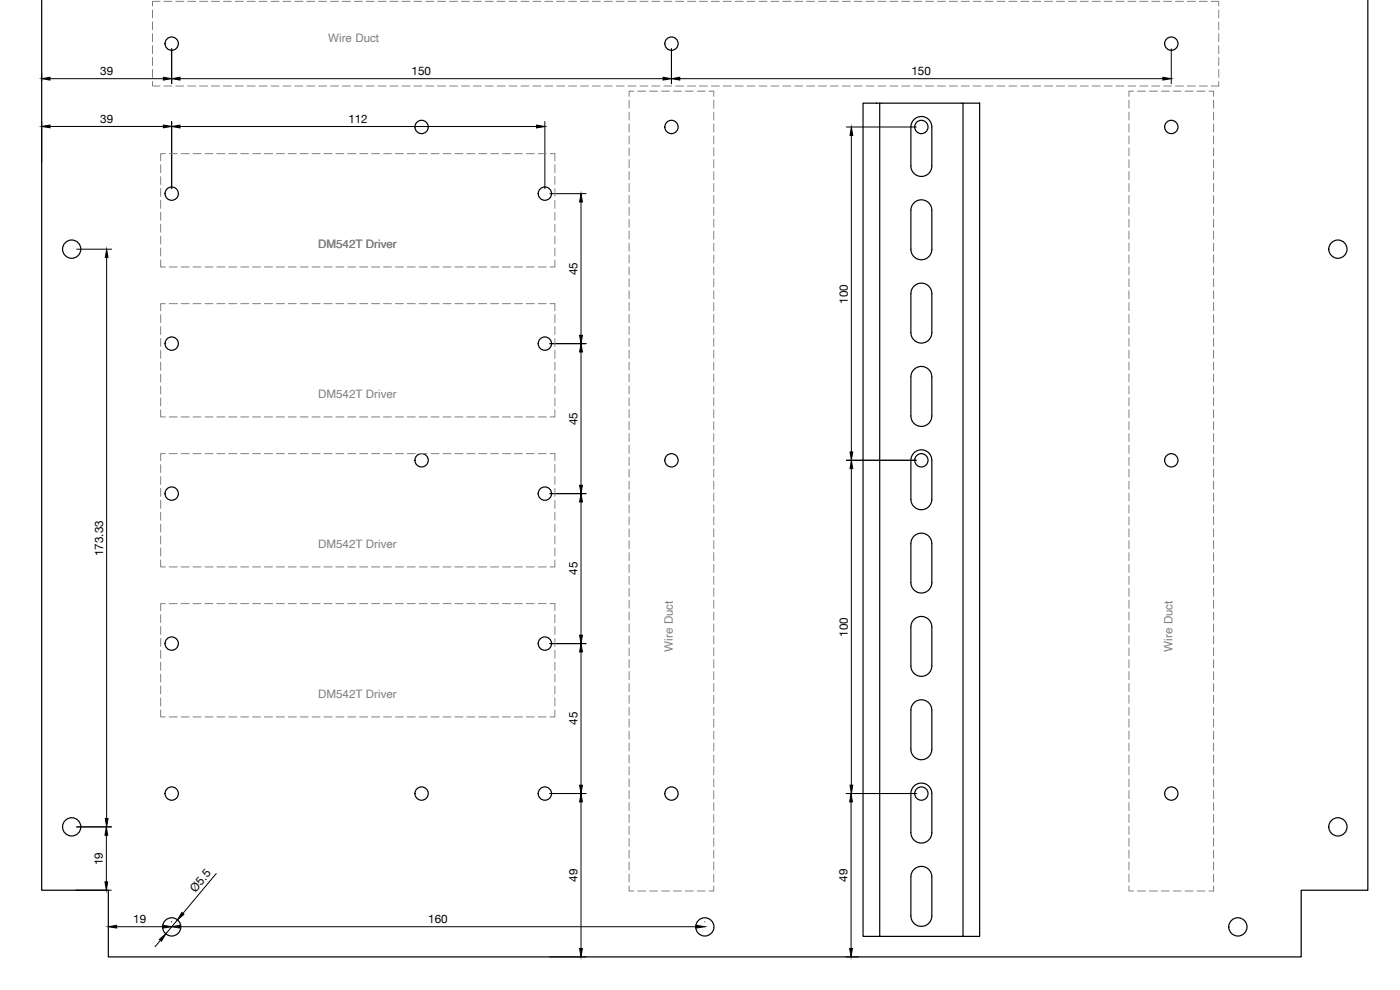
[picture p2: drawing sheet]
<svg xmlns="http://www.w3.org/2000/svg" width="420mm" height="297mm" viewBox="0 0 420 297" stroke-linecap="round" stroke-linejoin="round" font-family="sans-serif">
<defs><g id="words">
<g font-size="3.5" fill="#808080">
<text x="98.5" y="12.5">Wire Duct</text>
<text x="95.5" y="74.6">DM542T Driver</text>
<text x="95.5" y="119.6">DM542T Driver</text>
<text x="95.5" y="164.6">DM542T Driver</text>
<text x="201.9" y="195.5" transform="rotate(-90 201.9 195.5)">Wire Duct</text>
<text x="351.9" y="195.5" transform="rotate(-90 351.9 195.5)">Wire Duct</text>
<text x="95.5" y="209.6">DM542T Driver</text>
</g>
<g font-size="3.5">
<text x="30.1" y="22.6">39</text>
<text x="123.5" y="22.6">150</text>
<text x="273.5" y="22.6">150</text>
<text x="30.1" y="36.9">39</text>
<text x="104.5" y="37">112</text>
<text x="173.3" y="82.5" transform="rotate(-90 173.3 82.5)">45</text>
<text x="254.5" y="91.1" transform="rotate(-90 254.5 91.1)">100</text>
<text x="173.3" y="127.5" transform="rotate(-90 173.3 127.5)">45</text>
<text x="31" y="166.9" transform="rotate(-90 31 166.9)">173.33</text>
<text x="173.3" y="172.5" transform="rotate(-90 173.3 172.5)">45</text>
<text x="254.5" y="191.1" transform="rotate(-90 254.5 191.1)">100</text>
<text x="173.3" y="217.5" transform="rotate(-90 173.3 217.5)">45</text>
<text x="30.9" y="259.6" transform="rotate(-90 30.9 259.6)">19</text>
<text x="58.7" y="267.8" transform="rotate(-50 58.7 267.8)">Ø5.5</text>
<text x="173.3" y="264.5" transform="rotate(-90 173.3 264.5)">49</text>
<text x="254.4" y="264.5" transform="rotate(-90 254.4 264.5)">49</text>
<text x="40" y="277">19</text>
<text x="128.5" y="277">160</text>
</g>
</g></defs>
<!-- layer: Visible -->
<g fill="none" stroke="#000" stroke-width=".36">
<path d="M12.5 .1v267h20v20h358v-20h20v-267M259 31h5v250h-5zM264 31h25M274.3 35.9a3.1 3.1 0 0 1 3.4-.7 3.1 3.1 0 0 1 2 2.9v11.7a3.1 3.1 0 0 1-3.2 3.1 3.1 3.1 0 0 1-3.1-3.1v-11.7a3.1 3.1 0 0 1 .9-2.2zM289 31h5v250h-5zM274.3 60.9a3.1 3.1 0 0 1 3.4-.7 3.1 3.1 0 0 1 2 2.9v11.7a3.1 3.1 0 0 1-3.2 3.1 3.1 3.1 0 0 1-3.1-3.1v-11.7a3.1 3.1 0 0 1 .9-2.2zM274.3 85.9a3.1 3.1 0 0 1 3.4-.7 3.1 3.1 0 0 1 2 2.9v11.7a3.1 3.1 0 0 1-3.2 3.1 3.1 3.1 0 0 1-3.1-3.1v-11.7a3.1 3.1 0 0 1 .9-2.2zM274.3 110.9a3.1 3.1 0 0 1 3.4-.7 3.1 3.1 0 0 1 2 2.9v11.7a3.1 3.1 0 0 1-3.2 3.1 3.1 3.1 0 0 1-3.1-3.1v-11.7a3.1 3.1 0 0 1 .9-2.2zM273.4 149.8a3.1 3.1 0 0 0 3.1 3.1 3.1 3.1 0 0 0 3.2-3.1M273.4 149.8v-11.7a3.1 3.1 0 0 1 3.1-3.1 3.1 3.1 0 0 1 3.2 3.1v11.7M274.3 160.9a3.1 3.1 0 0 1 3.4-.7 3.1 3.1 0 0 1 2 2.9v11.7a3.1 3.1 0 0 1-3.2 3.1 3.1 3.1 0 0 1-3.1-3.1v-11.7a3.1 3.1 0 0 1 .9-2.2zM274.3 185.9a3.1 3.1 0 0 1 3.4-.7 3.1 3.1 0 0 1 2 2.9v11.7a3.1 3.1 0 0 1-3.2 3.1 3.1 3.1 0 0 1-3.1-3.1v-11.7a3.1 3.1 0 0 1 .9-2.2z"/>
<path d="M274.3 210.9a3.1 3.1 0 0 1 3.4-.7 3.1 3.1 0 0 1 2 2.9v11.7a3.1 3.1 0 0 1-3.2 3.2 3.1 3.1 0 0 1-3.1-3.2v-11.7a3.1 3.1 0 0 1 .9-2.2zM273.4 238.1a3.1 3.1 0 0 1 3.1-3.1 3.1 3.1 0 0 1 3.2 3.1M273.4 238.1v11.7M279.7 238.1v11.7M273.4 249.8a3.1 3.1 0 0 0 3.1 3.1 3.1 3.1 0 0 0 3.2-3.1M274.3 260.9a3.1 3.1 0 0 1 3.4-.7 3.1 3.1 0 0 1 2 2.9v11.7a3.1 3.1 0 0 1-3.2 3.1 3.1 3.1 0 0 1-3.1-3.1v-11.7a3.1 3.1 0 0 1 .9-2.2zM264 281h25"/>
<circle cx="51.5" cy="13.1" r="2"/>
<circle cx="201.5" cy="13.1" r="2"/>
<circle cx="351.5" cy="13.1" r="2"/>
<circle cx="126.5" cy="38.1" r="2"/>
<circle cx="201.5" cy="38.1" r="2"/>
<circle cx="276.5" cy="38.1" r="2"/>
<circle cx="351.5" cy="38.1" r="2"/>
<circle cx="51.5" cy="58.1" r="2"/>
<circle cx="163.5" cy="58.1" r="2"/>
<circle cx="21.5" cy="74.8" r="2.74"/>
<circle cx="401.5" cy="74.8" r="2.74"/>
<circle cx="51.5" cy="103.1" r="2"/>
<circle cx="163.5" cy="103.1" r="2"/>
<circle cx="126.5" cy="138.1" r="2"/>
<circle cx="201.5" cy="138.1" r="2"/>
<circle cx="276.5" cy="138.1" r="2"/>
<circle cx="351.5" cy="138.1" r="2"/>
<circle cx="51.5" cy="148.1" r="2"/>
<circle cx="163.5" cy="148.1" r="2"/>
<circle cx="51.5" cy="193.1" r="2"/>
<circle cx="163.5" cy="193.1" r="2"/>
<circle cx="51.5" cy="238.1" r="2"/>
<circle cx="126.5" cy="238.1" r="2"/>
<circle cx="163.5" cy="238.1" r="2"/>
<circle cx="201.5" cy="238.1" r="2"/>
<circle cx="276.5" cy="238.1" r="2"/>
<circle cx="351.5" cy="238.1" r="2"/>
<circle cx="21.5" cy="248.1" r="2.74"/>
<circle cx="401.5" cy="248.1" r="2.74"/>
<circle cx="51.5" cy="278.1" r="2.74"/>
<circle cx="211.5" cy="278.1" r="2.74"/>
<circle cx="371.5" cy="278.1" r="2.74"/>
</g>
<!-- layer: FD_Dimensions -->
<g fill="none" stroke="#000" stroke-width=".3">
<path d="M51.5 14.6v10.5M201.5 14.6v10.5M351.5 14.6v10.5M12.5 22.1v2.2M12.5 36.4v12.3M15 37.9h34M15 23.6h34M51.5 36.4v20.2M54 38h107M54 23.6h145M163.5 36.5v20.1M204 23.6h145"/>
<path d="M254 38.1h21M165 58.1h10.9M255.5 40.6v95M23 74.8h10.5M32 77.3v168.3M174.4 60.6v40M165 103.1h10.9M174.4 105.6v40M254 138.1h21M165 148.1h10.9M174.4 150.6v40M255.5 140.6v95"/>
<path d="M165 193.1h10.9M174.4 195.6v40M165 238.1h10.9M253.9 238.1h21.1M23 248.1h10.5M31.9 250.6v14M174.4 240.6v44M255.4 240.6v44M22.6 267.1h10.8M35 278.1h14M51.5 276.5v.1M53.3 276l-3.6 4.2"/>
<path d="M54 278.1h155M64.9 262.1l-10 12M211.5 276.5v.1M48.2 282.1l-1.7 1.9M165 287.1h10.9M253.9 287.1h3.8"/>
</g>
<g fill="#000" stroke="#000" stroke-width=".3">
<path d="M12.5 37.9l2.5-.4v.8zM12.5 23.6l2.5-.4v.8zM49 37.5l2.5 .4-2.5 .4zM49 23.2l2.5 .4-2.5 .4zM51.5 38l2.5-.5v.9zM51.5 23.6l2.5-.4v.8zM161 37.5l2.5 .5-2.5 .4zM199 23.2l2.5 .4-2.5 .4zM201.5 23.6l2.5-.4v.8zM349 23.2l2.5 .4-2.5 .4zM255.5 38.1l.4 2.5h-.8zM32 74.8l.4 2.5h-.8z"/>
<path d="M174.4 58.1l.4 2.5h-.9zM174.4 103.1l.4 2.5h-.9zM173.9 100.6h.9l-.4 2.5zM255.1 135.6h.8l-.4 2.5zM174.4 148.1l.4 2.5h-.9zM173.9 145.6h.9l-.4 2.5zM255.5 138.1l.4 2.5h-.8zM174.4 193.1l.4 2.5h-.9zM173.9 190.6h.9l-.4 2.5zM173.9 235.6h.9l-.4 2.5zM255.1 235.6h.8l-.4 2.5zM31.9 248.1l.4 2.5h-.8z"/>
<path d="M31.6 245.6h.8l-.4 2.5zM174.4 238.1l.4 2.5h-.9zM255.4 238.1l.4 2.5h-.8zM31.5 264.6h.8l-.4 2.5zM32.5 278.1l2.5-.5v.9zM49 277.6l2.5 .5-2.5 .4zM51.5 278.1l2.5-.5v.9zM54.6 273.8l.6 .5-1.9 1.7zM209 277.6l2.5 .5-2.5 .4zM47.8 281.9l1.9-1.7-1.2 2.2zM173.9 284.6h.9l-.4 2.5zM255 284.6h.8l-.4 2.5z"/>
</g>
<!-- layer: Component Outlines Bottom -->
<g fill="none" stroke="#808080" stroke-width=".3">
<path d="M45.8 3v2.4M45.8 6.6v2.3M45.8 10.1v2.4M45.8 13.7v2.4M45.8 17.3v2.3M48 .4h-2.2v1.4M49.2 .4h2.4M52.8 .4h2.3M56.3 .4h2.4M59.9 .4h2.4M63.5 .4h2.4M67.1 .4h2.3"/>
<path d="M70.6 .4h2.4M74.2 .4h2.4M77.8 .4h2.4M81.3 .4h2.4M84.9 .4h2.4M88.5 .4h2.4M92.1 .4h2.3M95.6 .4h2.4M99.2 .4h2.4M102.8 .4h2.4M106.3 .4h2.4M109.9 .4h2.4"/>
<path d="M113.5 .4h2.4M117.1 .4h2.3M120.6 .4h2.4M124.2 .4h2.4M127.8 .4h2.4M131.3 .4h2.4M134.9 .4h2.4M138.5 .4h2.4M142.1 .4h2.3M145.6 .4h2.4M149.2 .4h2.4M152.8 .4h2.4"/>
<path d="M156.4 .4h2.3M159.9 .4h2.4M163.5 .4h2.4M167.1 .4h2.3M170.6 .4h2.4M174.2 .4h2.4M177.8 .4h2.4M181.4 .4h2.3M184.9 .4h2.4M188.5 .4h2.4M192.1 .4h2.4M195.6 .4h2.4"/>
<path d="M199.2 .4h2.4M202.8 .4h2.4M206.4 .4h2.3M209.9 .4h2.4M213.5 .4h2.4M217.1 .4h2.4M220.6 .4h2.4M224.2 .4h2.4M227.8 .4h2.4M231.4 .4h2.3M234.9 .4h2.4M238.5 .4h2.4"/>
<path d="M242.1 .4h2.4M245.6 .4h2.4M249.2 .4h2.4M252.8 .4h2.4M256.3 .4h2.4M259.9 .4h2.4M263.5 .4h2.4M267.1 .4h2.4M270.6 .4h2.4M274.2 .4h2.4M277.8 .4h2.4M281.4 .4h2.3"/>
<path d="M284.9 .4h2.4M288.5 .4h2.4M292.1 .4h2.3M295.7 .4h2.3M299.2 .4h2.4M302.8 .4h2.4M306.4 .4h2.3M309.9 .4h2.4M313.5 .4h2.4M317.1 .4h2.4M320.7 .4h2.3M324.2 .4h2.4"/>
<path d="M327.8 .4h2.4M331.4 .4h2.4M334.9 .4h2.4M338.5 .4h2.4M342.1 .4h2.4M345.7 .4h2.3M349.2 .4h2.4M352.8 .4h2.4M356.4 .4h2.4M359.9 .4h2.4M363.5 .4h2.3v1.4M365.8 3v2.4"/>
<path d="M365.8 6.6v2.3M365.8 10.1v2.4M365.8 13.7v2.4M365.8 17.3v2.3M45.8 24.4v1.4h2.2M45.8 20.9v2.3M49.2 25.8h2.4M52.8 25.8h2.3M56.3 25.8h2.4M59.9 25.8h2.4M63.5 25.8h2.4M67.1 25.8h2.3"/>
<path d="M70.6 25.8h2.4M74.2 25.8h2.4M77.8 25.8h2.4M81.3 25.8h2.4M84.9 25.8h2.4M88.5 25.8h2.4M92.1 25.8h2.3M95.6 25.8h2.4M99.2 25.8h2.4M102.8 25.8h2.4M106.3 25.8h2.4M109.9 25.8h2.4"/>
<path d="M113.5 25.8h2.4M117.1 25.8h2.3M120.6 25.8h2.4M124.2 25.8h2.4M127.8 25.8h2.4M131.3 25.8h2.4M134.9 25.8h2.4M138.5 25.8h2.4M142.1 25.8h2.3M145.6 25.8h2.4M149.2 25.8h2.4M152.8 25.8h2.4"/>
<path d="M156.4 25.8h2.3M159.9 25.8h2.4M163.5 25.8h2.4M167.1 25.8h2.3M170.6 25.8h2.4M174.2 25.8h2.4M177.8 25.8h2.4M181.4 25.8h2.3M184.9 25.8h2.4M188.5 25.8h2.4M188.8 30.1v2.4M188.8 33.7v2.3"/>
<path d="M188.8 37.2v2.4M190.2 27.4h-1.4v1.5M191.4 27.4h2.4M192.1 25.8h2.4M195 27.4h2.3M195.6 25.8h2.4M198.5 27.4h2.4M199.2 25.8h2.4M202.1 27.4h2.4M202.8 25.8h2.4M205.7 27.4h2.4M206.4 25.8h2.3"/>
<path d="M209.3 27.4h2.3M209.9 25.8h2.4M212.8 27.4h1.4v1.5M213.5 25.8h2.4M214.2 30.1v2.4M214.2 33.7v2.3M214.2 37.2v2.4M217.1 25.8h2.4M220.6 25.8h2.4M224.2 25.8h2.4M227.8 25.8h2.4M231.4 25.8h2.3"/>
<path d="M234.9 25.8h2.4M238.5 25.8h2.4M242.1 25.8h2.4M245.6 25.8h2.4M249.2 25.8h2.4M252.8 25.8h2.4M256.3 25.8h2.4M259.9 25.8h2.4M263.5 25.8h2.4M267.1 25.8h2.4M270.6 25.8h2.4M274.2 25.8h2.4"/>
<path d="M277.8 25.8h2.4M281.4 25.8h2.3M284.9 25.8h2.4M288.5 25.8h2.4M292.1 25.8h2.3M295.7 25.8h2.3M299.2 25.8h2.4M302.8 25.8h2.4M306.4 25.8h2.3M309.9 25.8h2.4M313.5 25.8h2.4M317.1 25.8h2.4"/>
<path d="M320.7 25.8h2.3M324.2 25.8h2.4M327.8 25.8h2.4M331.4 25.8h2.4M334.9 25.8h2.4M338.5 25.8h2.4M338.8 30.1v2.4M338.8 33.7v2.3M338.8 37.2v2.4M340.2 27.4h-1.4v1.5M341.4 27.4h2.4M342.1 25.8h2.4"/>
<path d="M345 27.4h2.3M345.7 25.8h2.3M348.5 27.4h2.4M349.2 25.8h2.4M352.1 27.4h2.4M352.8 25.8h2.4M355.7 27.4h2.4M356.4 25.8h2.4M359.2 27.4h2.4M359.9 25.8h2.4M362.8 27.4h1.4v1.5M364.2 30.1v2.4"/>
<path d="M364.2 33.7v2.3M364.2 37.2v2.4M365.8 20.9v2.3M365.8 24.4v1.4h-2.3M48.2 49.4v2.4M48.2 53v2.4M48.2 56.6v2.3M49.6 46.1h-1.4v2.1M50.8 46.1h2.4M54.4 46.1h2.4M58 46.1h2.3M61.5 46.1h2.4"/>
<path d="M65.1 46.1h2.4M68.7 46.1h2.4M72.2 46.1h2.4M75.8 46.1h2.4M79.4 46.1h2.4M83 46.1h2.3M86.5 46.1h2.4M90.1 46.1h2.4M93.7 46.1h2.4M97.2 46.1h2.4M100.8 46.1h2.4M104.4 46.1h2.4"/>
<path d="M107.9 46.1h2.4M111.5 46.1h2.4M115.1 46.1h2.4M118.7 46.1h2.4M122.2 46.1h2.4M125.8 46.1h2.4M129.4 46.1h2.4M133 46.1h2.3M136.5 46.1h2.4M140.1 46.1h2.4M143.7 46.1h2.3M147.3 46.1h2.3"/>
<path d="M150.8 46.1h2.4M154.4 46.1h2.4M158 46.1h2.3M161.5 46.1h2.4M165.1 46.1h1.4v2.1M166.5 49.4v2.4M166.5 53v2.4M166.5 56.6v2.3M188.8 40.8v2.4M188.8 44.4v2.3M188.8 47.9v2.4M188.8 51.5v2.4"/>
<path d="M188.8 55.1v2.4M188.8 58.7v2.3M214.2 40.8v2.4M214.2 44.4v2.3M214.2 47.9v2.4M214.2 51.5v2.4M214.2 55.1v2.4M214.2 58.7v2.3M338.8 40.8v2.4M338.8 44.4v2.3M338.8 47.9v2.4M338.8 51.5v2.4"/>
<path d="M338.8 55.1v2.4M338.8 58.7v2.3M364.2 40.8v2.4M364.2 44.4v2.3M364.2 47.9v2.4M364.2 51.5v2.4M364.2 55.1v2.4M364.2 58.7v2.3M48.2 78v2.1h1.4M48.2 60.1v2.4M48.2 63.7v2.4M48.2 67.3v2.3"/>
<path d="M48.2 70.9v2.3M48.2 74.4v2.4M166.5 78v2.1h-1.4M166.5 60.1v2.4M166.5 63.7v2.4M166.5 67.3v2.3M166.5 70.9v2.3M166.5 74.4v2.4M188.8 62.2v2.4M188.8 65.8v2.4M188.8 69.4v2.3M188.8 72.9v2.4"/>
<path d="M188.8 76.5v2.4M214.2 62.2v2.4M214.2 65.8v2.4M214.2 69.4v2.3M214.2 72.9v2.4M214.2 76.5v2.4M338.8 62.2v2.4M338.8 65.8v2.4M338.8 69.4v2.3M338.8 72.9v2.4M338.8 76.5v2.4M364.2 62.2v2.4"/>
<path d="M364.2 65.8v2.4M364.2 69.4v2.3M364.2 72.9v2.4M364.2 76.5v2.4M48.2 94.4v2.4M48.2 98v2.4M49.6 91.1h-1.4v2.1M50.8 80.1h2.4M50.8 91.1h2.4M54.4 80.1h2.4M54.4 91.1h2.4M58 80.1h2.3"/>
<path d="M58 91.1h2.3M61.5 80.1h2.4M61.5 91.1h2.4M65.1 80.1h2.4M65.1 91.1h2.4M68.7 80.1h2.4M68.7 91.1h2.4M72.2 80.1h2.4M72.2 91.1h2.4M75.8 80.1h2.4M75.8 91.1h2.4M79.4 80.1h2.4"/>
<path d="M79.4 91.1h2.4M83 80.1h2.3M83 91.1h2.3M86.5 80.1h2.4M86.5 91.1h2.4M90.1 80.1h2.4M90.1 91.1h2.4M93.7 80.1h2.4M93.7 91.1h2.4M97.2 80.1h2.4M97.2 91.1h2.4M100.8 80.1h2.4"/>
<path d="M100.8 91.1h2.4M104.4 80.1h2.4M104.4 91.1h2.4M107.9 80.1h2.4M107.9 91.1h2.4M111.5 80.1h2.4M111.5 91.1h2.4M115.1 80.1h2.4M115.1 91.1h2.4M118.7 80.1h2.4M118.7 91.1h2.4M122.2 80.1h2.4"/>
<path d="M122.2 91.1h2.4M125.8 80.1h2.4M125.8 91.1h2.4M129.4 80.1h2.4M129.4 91.1h2.4M133 80.1h2.3M133 91.1h2.3M136.5 80.1h2.4M136.5 91.1h2.4M140.1 80.1h2.4M140.1 91.1h2.4M143.7 80.1h2.3"/>
<path d="M143.7 91.1h2.3M147.3 80.1h2.3M147.3 91.1h2.3M150.8 80.1h2.4M150.8 91.1h2.4M154.4 80.1h2.4M154.4 91.1h2.4M158 80.1h2.3M158 91.1h2.3M161.5 80.1h2.4M161.5 91.1h2.4M165.1 91.1h1.4v2.1"/>
<path d="M166.5 94.4v2.4M166.5 98v2.4M188.8 80.1v2.4M188.8 83.7v2.3M188.8 87.2v2.4M188.8 90.8v2.4M188.8 94.4v2.4M188.8 97.9v2.4M214.2 80.1v2.4M214.2 83.7v2.3M214.2 87.2v2.4M214.2 90.8v2.4"/>
<path d="M214.2 94.4v2.4M214.2 97.9v2.4M338.8 80.1v2.4M338.8 83.7v2.3M338.8 87.2v2.4M338.8 90.8v2.4M338.8 94.4v2.4M338.8 97.9v2.4M364.2 80.1v2.4M364.2 83.7v2.3M364.2 87.2v2.4M364.2 90.8v2.4"/>
<path d="M364.2 94.4v2.4M364.2 97.9v2.4M48.2 101.6v2.3M48.2 105.1v2.4M48.2 108.7v2.4M48.2 112.3v2.3M48.2 115.9v2.3M48.2 119.4v2.4M166.5 101.6v2.3M166.5 105.1v2.4M166.5 108.7v2.4M166.5 112.3v2.3"/>
<path d="M166.5 115.9v2.3M166.5 119.4v2.4M188.8 101.5v2.4M188.8 105.1v2.4M188.8 108.7v2.3M188.8 112.2v2.4M188.8 115.8v2.4M188.8 119.4v2.4M214.2 101.5v2.4M214.2 105.1v2.4M214.2 108.7v2.3M214.2 112.2v2.4"/>
<path d="M214.2 115.8v2.4M214.2 119.4v2.4M338.8 101.5v2.4M338.8 105.1v2.4M338.8 108.7v2.3M338.8 112.2v2.4M338.8 115.8v2.4M338.8 119.4v2.4M364.2 101.5v2.4M364.2 105.1v2.4M364.2 108.7v2.3M364.2 112.2v2.4"/>
<path d="M364.2 115.8v2.4M364.2 119.4v2.4M48.2 123v2.1h1.4M48.2 139.4v2.4M49.6 136.1h-1.4v2.1M50.8 125.1h2.4M50.8 136.1h2.4M54.4 125.1h2.4M54.4 136.1h2.4M58 125.1h2.3M58 136.1h2.3M61.5 125.1h2.4"/>
<path d="M61.5 136.1h2.4M65.1 125.1h2.4M65.1 136.1h2.4M68.7 125.1h2.4M68.7 136.1h2.4M72.2 125.1h2.4M72.2 136.1h2.4M75.8 125.1h2.4M75.8 136.1h2.4M79.4 125.1h2.4M79.4 136.1h2.4M83 125.1h2.3"/>
<path d="M83 136.1h2.3M86.5 125.1h2.4M86.5 136.1h2.4M90.1 125.1h2.4M90.1 136.1h2.4M93.7 125.1h2.4M93.7 136.1h2.4M97.2 125.1h2.4M97.2 136.1h2.4M100.8 125.1h2.4M100.8 136.1h2.4M104.4 125.1h2.4"/>
<path d="M104.4 136.1h2.4M107.9 125.1h2.4M107.9 136.1h2.4M111.5 125.1h2.4M111.5 136.1h2.4M115.1 125.1h2.4M115.1 136.1h2.4M118.7 125.1h2.4M118.7 136.1h2.4M122.2 125.1h2.4M122.2 136.1h2.4M125.8 125.1h2.4"/>
<path d="M125.8 136.1h2.4M129.4 125.1h2.4M129.4 136.1h2.4M133 125.1h2.3M133 136.1h2.3M136.5 125.1h2.4M136.5 136.1h2.4M140.1 125.1h2.4M140.1 136.1h2.4M143.7 125.1h2.3M143.7 136.1h2.3M147.3 125.1h2.3"/>
<path d="M147.3 136.1h2.3M150.8 125.1h2.4M150.8 136.1h2.4M154.4 125.1h2.4M154.4 136.1h2.4M158 125.1h2.3M158 136.1h2.3M161.5 125.1h2.4M161.5 136.1h2.4M165.1 136.1h1.4v2.1M166.5 123v2.1h-1.4M166.5 139.4v2.4"/>
<path d="M188.8 122.9v2.4M188.8 126.5v2.4M188.8 130.1v2.4M188.8 133.7v2.3M188.8 137.2v2.4M214.2 122.9v2.4M214.2 126.5v2.4M214.2 130.1v2.4M214.2 133.7v2.3M214.2 137.2v2.4M338.8 122.9v2.4M338.8 126.5v2.4"/>
<path d="M338.8 130.1v2.4M338.8 133.7v2.3M338.8 137.2v2.4M364.2 122.9v2.4M364.2 126.5v2.4M364.2 130.1v2.4M364.2 133.7v2.3M364.2 137.2v2.4M48.2 143v2.4M48.2 146.5v2.4M48.2 150.1v2.4M48.2 153.7v2.4"/>
<path d="M48.2 157.3v2.3M166.5 143v2.4M166.5 146.5v2.4M166.5 150.1v2.4M166.5 153.7v2.4M166.5 157.3v2.3M188.8 140.8v2.4M188.8 144.4v2.4M188.8 147.9v2.4M188.8 151.5v2.4M188.8 155.1v2.4M188.8 158.7v2.3"/>
<path d="M214.2 140.8v2.4M214.2 144.4v2.4M214.2 147.9v2.4M214.2 151.5v2.4M214.2 155.1v2.4M214.2 158.7v2.3M338.8 140.8v2.4M338.8 144.4v2.4M338.8 147.9v2.4M338.8 151.5v2.4M338.8 155.1v2.4M338.8 158.7v2.3"/>
<path d="M364.2 140.8v2.4M364.2 144.4v2.4M364.2 147.9v2.4M364.2 151.5v2.4M364.2 155.1v2.4M364.2 158.7v2.3M48.2 168v2.1h1.4M48.2 160.8v2.4M48.2 164.4v2.4M50.8 170.1h2.4M54.4 170.1h2.4M58 170.1h2.3"/>
<path d="M61.5 170.1h2.4M65.1 170.1h2.4M68.7 170.1h2.4M72.2 170.1h2.4M75.8 170.1h2.4M79.4 170.1h2.4M83 170.1h2.3M86.5 170.1h2.4M90.1 170.1h2.4M93.7 170.1h2.4M97.2 170.1h2.4M100.8 170.1h2.4"/>
<path d="M104.4 170.1h2.4M107.9 170.1h2.4M111.5 170.1h2.4M115.1 170.1h2.4M118.7 170.1h2.4M122.2 170.1h2.4M125.8 170.1h2.4M129.4 170.1h2.4M133 170.1h2.3M136.5 170.1h2.4M140.1 170.1h2.4M143.7 170.1h2.3"/>
<path d="M147.3 170.1h2.3M150.8 170.1h2.4M154.4 170.1h2.4M158 170.1h2.3M161.5 170.1h2.4M166.5 168v2.1h-1.4M166.5 160.8v2.4M166.5 164.4v2.4M188.8 162.2v2.4M188.8 165.8v2.4M188.8 169.4v2.4M188.8 173v2.3"/>
<path d="M188.8 176.5v2.4M214.2 162.2v2.4M214.2 165.8v2.4M214.2 169.4v2.4M214.2 173v2.3M214.2 176.5v2.4M338.8 162.2v2.4M338.8 165.8v2.4M338.8 169.4v2.4M338.8 173v2.3M338.8 176.5v2.4M364.2 162.2v2.4"/>
<path d="M364.2 165.8v2.4M364.2 169.4v2.4M364.2 173v2.3M364.2 176.5v2.4M48.2 184.4v2.4M48.2 188v2.4M48.2 191.5v2.4M48.2 195.1v2.4M48.2 198.7v2.4M49.6 181.1h-1.4v2.1M50.8 181.1h2.4M54.4 181.1h2.4"/>
<path d="M58 181.1h2.3M61.5 181.1h2.4M65.1 181.1h2.4M68.7 181.1h2.4M72.2 181.1h2.4M75.8 181.1h2.4M79.4 181.1h2.4M83 181.1h2.3M86.5 181.1h2.4M90.1 181.1h2.4M93.7 181.1h2.4M97.2 181.1h2.4"/>
<path d="M100.8 181.1h2.4M104.4 181.1h2.4M107.9 181.1h2.4M111.5 181.1h2.4M115.1 181.1h2.4M118.7 181.1h2.4M122.2 181.1h2.4M125.8 181.1h2.4M129.4 181.1h2.4M133 181.1h2.3M136.5 181.1h2.4M140.1 181.1h2.4"/>
<path d="M143.7 181.1h2.3M147.3 181.1h2.3M150.8 181.1h2.4M154.4 181.1h2.4M158 181.1h2.3M161.5 181.1h2.4M165.1 181.1h1.4v2.1M166.5 184.4v2.4M166.5 188v2.4M166.5 191.5v2.4M166.5 195.1v2.4M166.5 198.7v2.4"/>
<path d="M188.8 180.1v2.4M188.8 183.7v2.3M188.8 187.2v2.4M188.8 190.8v2.4M188.8 194.4v2.4M188.8 198v2.3M214.2 180.1v2.4M214.2 183.7v2.3M214.2 187.2v2.4M214.2 190.8v2.4M214.2 194.4v2.4M214.2 198v2.3"/>
<path d="M338.8 180.1v2.4M338.8 183.7v2.3M338.8 187.2v2.4M338.8 190.8v2.4M338.8 194.4v2.4M338.8 198v2.3M364.2 180.1v2.4M364.2 183.7v2.3M364.2 187.2v2.4M364.2 190.8v2.4M364.2 194.4v2.4M364.2 198v2.3"/>
<path d="M48.2 213v2.1h1.4M48.2 202.3v2.3M48.2 205.8v2.4M48.2 209.4v2.4M50.8 215.1h2.4M54.4 215.1h2.4M58 215.1h2.3M61.5 215.1h2.4M65.1 215.1h2.4M68.7 215.1h2.4M72.2 215.1h2.4M75.8 215.1h2.4"/>
<path d="M79.4 215.1h2.4M83 215.1h2.3M86.5 215.1h2.4M90.1 215.1h2.4M93.7 215.1h2.4M97.2 215.1h2.4M100.8 215.1h2.4M104.4 215.1h2.4M107.9 215.1h2.4M111.5 215.1h2.4M115.1 215.1h2.4M118.7 215.1h2.4"/>
<path d="M122.2 215.1h2.4M125.8 215.1h2.4M129.4 215.1h2.4M133 215.1h2.3M136.5 215.1h2.4M140.1 215.1h2.4M143.7 215.1h2.3M147.3 215.1h2.3M150.8 215.1h2.4M154.4 215.1h2.4M158 215.1h2.3M161.5 215.1h2.4"/>
<path d="M166.5 213v2.1h-1.4M166.5 202.3v2.3M166.5 205.8v2.4M166.5 209.4v2.4M188.8 201.5v2.4M188.8 205.1v2.4M188.8 208.7v2.3M188.8 212.2v2.4M188.8 215.8v2.4M188.8 219.4v2.4M214.2 201.5v2.4M214.2 205.1v2.4"/>
<path d="M214.2 208.7v2.3M214.2 212.2v2.4M214.2 215.8v2.4M214.2 219.4v2.4M338.8 201.5v2.4M338.8 205.1v2.4M338.8 208.7v2.3M338.8 212.2v2.4M338.8 215.8v2.4M338.8 219.4v2.4M364.2 201.5v2.4M364.2 205.1v2.4"/>
<path d="M364.2 208.7v2.3M364.2 212.2v2.4M364.2 215.8v2.4M364.2 219.4v2.4M188.8 223v2.3M188.8 226.5v2.4M188.8 230.1v2.4M188.8 233.7v2.4M188.8 237.2v2.4M214.2 223v2.3M214.2 226.5v2.4M214.2 230.1v2.4"/>
<path d="M214.2 233.7v2.4M214.2 237.2v2.4M338.8 223v2.3M338.8 226.5v2.4M338.8 230.1v2.4M338.8 233.7v2.4M338.8 237.2v2.4M364.2 223v2.3M364.2 226.5v2.4M364.2 230.1v2.4M364.2 233.7v2.4M364.2 237.2v2.4"/>
<path d="M188.8 240.8v2.4M188.8 244.4v2.4M188.8 248v2.3M188.8 251.5v2.4M188.8 255.1v2.4M188.8 258.7v2.4M214.2 240.8v2.4M214.2 244.4v2.4M214.2 248v2.3M214.2 251.5v2.4M214.2 255.1v2.4M214.2 258.7v2.4"/>
<path d="M338.8 240.8v2.4M338.8 244.4v2.4M338.8 248v2.3M338.8 251.5v2.4M338.8 255.1v2.4M338.8 258.7v2.4M364.2 240.8v2.4M364.2 244.4v2.4M364.2 248v2.3M364.2 251.5v2.4M364.2 255.1v2.4M364.2 258.7v2.4"/>
<path d="M188.8 265.8v1.5h1.4M188.8 262.2v2.4M191.4 267.3h2.4M195 267.3h2.3M198.5 267.3h2.4M202.1 267.3h2.4M205.7 267.3h2.4M209.3 267.3h2.3M214.2 265.8v1.5h-1.4M214.2 262.2v2.4M338.8 265.8v1.5h1.4M338.8 262.2v2.4"/>
<path d="M341.4 267.3h2.4M345 267.3h2.3M348.5 267.3h2.4M352.1 267.3h2.4M355.7 267.3h2.4M359.2 267.3h2.4M364.2 262.2v2.4M364.2 265.8v1.5h-1.4"/>
</g>
<use href="#words"/>
</svg>
